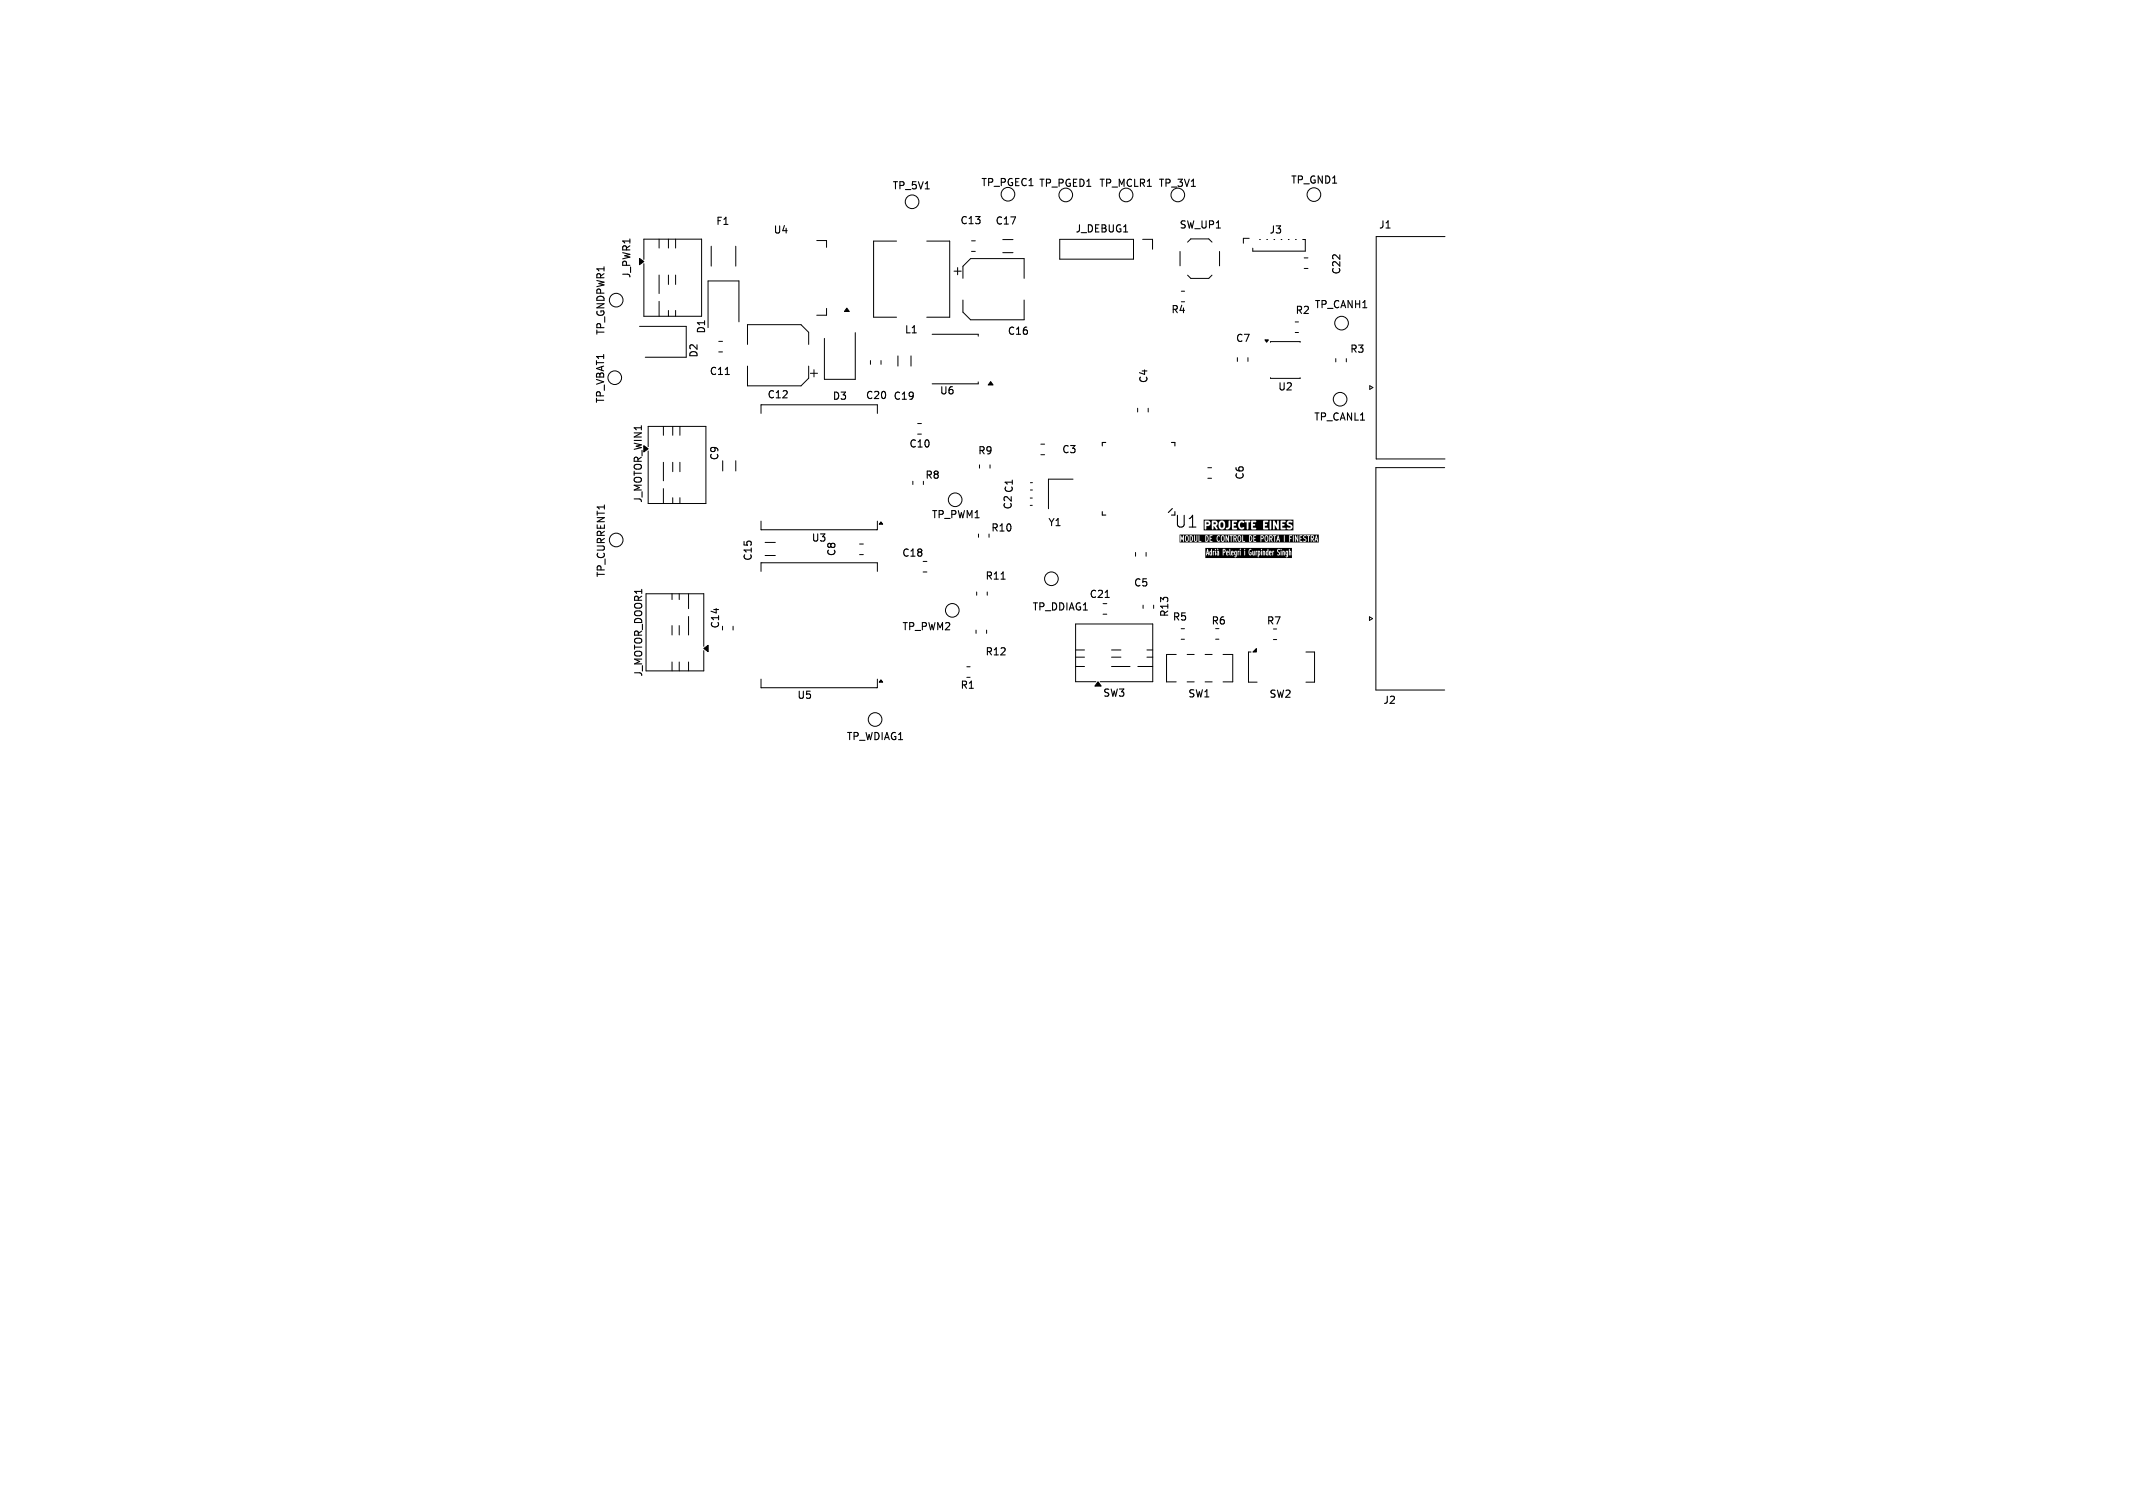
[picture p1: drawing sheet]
<svg xmlns="http://www.w3.org/2000/svg" width="297mm" height="210mm" viewBox="0 0 297 210" stroke-linecap="round" stroke-linejoin="round" font-family="sans-serif">
<defs><g id="words">
<text font-size="2.3" x="163.5" y="73.7">U1</text>
<g font-size="1.4">
<text x="124.2" y="26.6">TP_5V1</text>
<text x="136.5" y="26.1">TP_PGEC1 TP_PGED1</text>
<text x="153" y="26.2">TP_MCLR1</text>
<text x="161.2" y="26.2">TP_3V1</text>
<text x="179.7" y="25.8">TP_GND1</text>
<text x="99.6" y="31.5">F1</text>
<text x="107.6" y="32.7">U4</text>
<text x="133.6" y="31.4">C13</text>
<text x="138.5" y="31.5">C17</text>
<text x="149.7" y="32.6">J_DEBUG1</text>
<text x="164.1" y="32">SW_UP1</text>
<text x="176.7" y="32.7">J3</text>
<text x="191.9" y="32">J1</text>
<text x="88" y="38.8" transform="rotate(-90 88 38.8)">J_PWR1</text>
<text x="186.8" y="38.3" transform="rotate(-90 186.8 38.3)">C22</text>
<text x="84.4" y="46.8" transform="rotate(-90 84.4 46.8)">TP_GNDPWR1</text>
<text x="98.4" y="46.6" transform="rotate(-90 98.4 46.6)">D1</text>
<text x="125.9" y="46.6">L1</text>
<text x="140.2" y="46.8">C16</text>
<text x="163" y="43.8">R4</text>
<text x="172" y="47.8">C7</text>
<text x="180.3" y="43.9">R2</text>
<text x="183" y="43.1">TP_CANH1</text>
<text x="97.3" y="49.9" transform="rotate(-90 97.3 49.9)">D2</text>
<text x="98.7" y="52.4">C11</text>
<text x="160" y="53.5" transform="rotate(-90 160 53.5)">C4</text>
<text x="187.9" y="49.3">R3</text>
<text x="84.3" y="56.3" transform="rotate(-90 84.3 56.3)">TP_VBAT1</text>
<text x="106.8" y="55.7">C12</text>
<text x="115.8" y="55.9">D3</text>
<text x="120.5" y="55.8">C20</text>
<text x="124.3" y="55.9">C19</text>
<text x="130.8" y="55.1">U6</text>
<text x="177.9" y="54.6">U2</text>
<text x="182.9" y="58.8">TP_CANL1</text>
<text x="100.2" y="64.2" transform="rotate(-90 100.2 64.2)">C9</text>
<text x="126.5" y="62.5">C10</text>
<text x="136.1" y="63.5">R9</text>
<text x="147.8" y="63.3">C3</text>
<text x="89.6" y="70.1" transform="rotate(-90 89.6 70.1)">J_MOTOR_WIN1</text>
<text x="128.7" y="66.9">R8</text>
<text x="141.1" y="71.1" transform="rotate(-90 141.1 71.1)">C2 C1</text>
<text x="173.4" y="66.9" transform="rotate(-90 173.4 66.9)">C6</text>
<text x="112.9" y="75.6">U3</text>
<text x="116.5" y="77.6" transform="rotate(-90 116.5 77.6)">C8</text>
<text x="125.5" y="77.7">C18</text>
<text x="129.6" y="72.4">TP_PWM1</text>
<text x="137.9" y="74.2">R10</text>
<text x="145.9" y="73.5">Y1</text>
<text x="84.4" y="80.5" transform="rotate(-90 84.4 80.5)">TP_CURRENT1</text>
<text x="104.9" y="78.2" transform="rotate(-90 104.9 78.2)">C15</text>
<text x="137.1" y="80.9">R11</text>
<text x="151.6" y="83.5">C21</text>
<text x="157.8" y="81.9">C5</text>
<text x="100.3" y="87.6" transform="rotate(-90 100.3 87.6)">C14</text>
<text x="125.5" y="88">TP_PWM2</text>
<text x="143.7" y="85.2">TP_DDIAG1</text>
<text x="162.9" y="86" transform="rotate(-90 162.9 86)">R13</text>
<text x="163.2" y="86.6">R5</text>
<text x="168.6" y="87.2">R6</text>
<text x="176.3" y="87.2">R7</text>
<text x="89.6" y="94.3" transform="rotate(-90 89.6 94.3)">J_MOTOR_DOOR1</text>
<text x="137.1" y="91.5">R12</text>
<text x="110.9" y="97.5">U5</text>
<text x="133.6" y="96.1">R1</text>
<text x="153.5" y="97.2">SW3</text>
<text x="165.4" y="97.3">SW1</text>
<text x="176.7" y="97.4">SW2</text>
<text x="192.5" y="98.2">J2</text>
<text x="117.8" y="103.3">TP_WDIAG1</text>
</g>
</g></defs>
<g fill="#000">
<path d="M165.2 74.7h.1l.1 .2-.1 .4h-.1l-.1-.2zM165.8 74.7a.37 .37 0 0 1 .2 .3 .37 .37 0 0 1-.2 .3zM167.9 74.7a.37 .37 0 0 1 .3 .3 .37 .37 0 0 1-.3 .3zM168.1 76.8l.1 .2h-.1zM168 72.7l.3 .1v.2h-.3zM168.6 76.8v.4l-.1-.1zM169 72.7l.3 .1v.2h-.3zM169.5 77.1h.1v.1h-.1zM170 72.8l.1-.1 .2 .1v.5l-.1 .2-.2-.1zM170.2 74.7h.1l.1 .2-.1 .4h-.1l-.1-.2zM170.4 76.6h.1v.3h-.1zM170.9 76.8l.1 .1h-.1z"/>
<path d="M171.6 76.8l.1 .1h-.2zM171.9 74.7h.2l-.1 .3h-.1zM172 76.8h.1v.4l-.1-.1zM172.5 74.7h.1l.1 .2-.1 .4h-.1l-.1-.2zM174 74.7a.37 .37 0 0 1 .3 .3 .37 .37 0 0 1-.3 .3zM175.3 76.8l.1 .1-.1 .3zM175.6 74.7h.2v.3h-.2zM176.3 74.7h.1l.1 .2-.1 .4h-.1l-.1-.2zM176.4 76.8h.1v.4l-.1-.1zM176.8 76.8l.1 .1h-.1zM176.9 74.7h.2l-.1 .3h-.1zM178 74.9v.2h-.1z"/>
<path d="M179.1 76.8h.1v.4l-.1-.1zM167.8 76.3h12.1v1.4h-12.1v-.4h.2l.1-.2h.1l.1 .3 .1-.1-.1-.4h.1l.1 .4h.3v-.5h.1v.6l.1-.1v-.4l.1-.1 .1 .5h.1v-.2h.1l.1 .2 .2 .1 .1-.5-.1-.2-.3 .1 .2 .1h-.1l-.1 .2h-.1v-.4l-.5 .1v-.3h.4l.1 .1v-.1h.2l.1 .1v-.1h.7v.9l.1-.1v-.3l.2-.1h.1l.1 .4h.2v-.1h-.1v-.1l.2-.1v-.2l-.3-.1-.2 .2v-.4h.6v.8h.2l-.1-.4h.1v.3l.2 .2 .2-.2h-.2l-.1-.1 .3-.2 .1 .4 .2 .1-.1 .1h-.1l.1 .1 .2-.2v-.6h.1l.1 .6v-.1l.1-.4 .1-.1 .1 .6 .1-.1v-.5h.5v.6l.1-.1v-.5h.4l.1 .4 .2 .2 .2-.2v-.2l-.2-.1 .1 .3h-.2v-.4h.4v.4l.1 .2 .2-.1v-.5h.1l.1 .6v-.1l.1-.4 .1-.1 .1 .8 .1-.2 .2-.2-.1-.4h.2v.6l.1-.1v-.5h.1l.1 .6v-.1l.1-.5 .1 .6 .1-.1v-.4h.1v.4l.3 .1v-.5h.1v.4l.3 .1v-.2h-.1l-.1-.1 .3-.1-.1-.2h.2v.5v.1l.1-.5 .1-.2h-.6l-.2 .2v-.3h1.2l.1 .3 .2 .1a.16 .16 0 0 1 0 .2 .16 .16 0 0 1-.3 0l.1 .2 .3-.1v-.3l-.2-.2h.3v.5l.1 .1v-.6h.2v.5h.1v-.5l.1 .6 .1-.1v-.4h.1v.4l.2 .1-.2 .2h.2l.2-.2-.1-.7h-.2l-.2 .2-.1-.2-.8 .1v-.2l.3-.1 .1 .1 .1-.1h1v.9l.1-.1v-.5l.1 .5h.1v-.4l-.2-.2v-.3h-1.2l-.2 .1-.2-.1-.2 .2h-1.2l-.1-.2v.3l-.2 .1v.1l-.3-.2h-1.4l-.1 .5v-.5l-.5 .1a.15 .15 0 0 1 0-.2 .15 .15 0 0 1 .2 0l1.4-.1 .1 .1v-.1v-.1l-.1 .1h-1.3l-.2-.1-.2 .2-.1 .2h-.4l-.1-.1h-1.3l-.2 .2-.2-.2-.3 .2v-.3h1.4l.1-.1h.4l.1 .1 .1-.1-.1-.1-.1 .1h-.4v-.1l-.2 .2h-1.3v-.2l-1.7 .1-.1-.1-.7 .1-.1-.1-.1 .3-.3 .2-.2-.5-.2 .9h-.1zM167.6 72.4h12.5v1.5h-12.5v-1.3h.1v1a.12 .12 0 0 0 .2 .1 .12 .12 0 0 0 .1-.1v-.3h.3l.2-.3v-.4h.2v1a.12 .12 0 0 0 .2 .1 .12 .12 0 0 0 .1-.1v-.3l.3 .4a.13 .13 0 0 0 .2 0 .13 .13 0 0 0 0-.2l-.2-.3 .2-.3h.2v.6l.2 .2h.4l.2-.1h.2l.1 .1h.3l.2-.3v-.8h.2l.1 1.1h.6a.13 .13 0 0 0 .1-.1 .13 .13 0 0 0-.2-.1h-.3v-.3h.3v-.2h.3l.1 .4 .1 .3h.4l.2-.1a.13 .13 0 0 0 0-.2 .13 .13 0 0 0-.2 .1 .34 .34 0 0 1-.4-.4 .34 .34 0 0 1 .4-.3 .13 .13 0 0 0 .2 0 .13 .13 0 0 0 0-.2l.4 .1v.9a.12 .12 0 0 0 .1 .1 .12 .12 0 0 0 .1-.1v-.9l.4-.1v1.1h.6a.13 .13 0 0 0 .1-.1 .13 .13 0 0 0-.1-.1h-.3v-.3h.2a.13 .13 0 0 0 .1-.1 .13 .13 0 0 0-.1-.1h-.2v-.3h.3l.1-.1h1v1.1h.6a.13 .13 0 0 0 .1-.1 .13 .13 0 0 0-.1-.1h-.4v-.3h.3a.13 .13 0 0 0 .1-.1 .13 .13 0 0 0-.2-.1h-.2v-.3l.7-.1v1a.12 .12 0 0 0 .1 .1 .12 .12 0 0 0 .1-.1v-1h.3v1a.12 .12 0 0 0 .1 .1 .12 .12 0 0 0 .1-.1v-.5l.4 .6h.2v-1.1h.2v1.1h.6a.12 .12 0 0 0 .1-.1 .12 .12 0 0 0-.1-.1h-.4v-.3h.3a.12 .12 0 0 0 .1-.1 .12 .12 0 0 0-.1-.1h-.3v-.2h.7l.1 .3 .4 .3-.1 .1-.3-.1a.13 .13 0 0 0-.1 .1 .13 .13 0 0 0 0 .2h.5l.2-.1v-.4l-.5-.3 .1-.2 .3 .1a.13 .13 0 0 0 .2-.1 .13 .13 0 0 0-.1-.2h-.5l-.2 .3h-.7l.4-.1a.13 .13 0 0 0 .1-.1 .13 .13 0 0 0-.1-.1l-.8 .1a.13 .13 0 0 0-.2-.1 .13 .13 0 0 0-.1 .1v.5l-.4-.6-.4 .1a.12 .12 0 0 0-.1-.1 .12 .12 0 0 0-.1 .1l-.3-.1h-.5l-.1 .1h-1l-.1-.1h-.5l-.1 .1-.2-.1h-.6l-.2 .1-.4-.1-.3 .2-.1 .3h-.6v-.3h.4a.13 .13 0 0 0 .1-.1 .13 .13 0 0 0-.2-.1l-.8 .1a.12 .12 0 0 0-.1-.1 .12 .12 0 0 0-.1 .1l-.1 .8-.5 .2 .1-.7-.1-.2-.2-.2-.4 .1-.2 .3h-.2v-.3l-.2-.1-.8 .1-.2-.1h-.4l-.3 .1zM182.6 74.7h.2v.3h-.2zM183.3 74.9v.2h-.1zM164.2 74.4h19.4v1.1h-19.4v-.9h.1l.1 .9 .1-.1v-.4l.1 .2 .1-.2v.4h.2v-.5h.1l.1 .5h.3l.1-.3-.1-.5h.3v.9l.3-.1 .1-.2v-.3l-.1-.3h.3v.7l.1 .2 .3-.2v-.7h.2v.8l.4 .1v-.2h-.3v-.7h.8v.8l.2 .1 .2-.2 .1-.2-.1-.5h.2l.1 .9 .3-.1-.3-.1v-.3h.2v-.1h.7l.1 .4 .2 .2 .2-.2h-.3l-.1-.4h.5v.4l.3 .2 .2-.4-.1-.5h.3v.8h.1v-.5l.3 .6v-.9l.3 .1v.8l.1-.1v-.7l.2-.1v.8h.2v-.3l.2 .3h.1l-.2-.3 .3-.2v.4l.2 .2 .3-.2v-.4l-.1-.3h.3v.9l.4-.1-.3-.1v-.7h.8l.1 .9 .2-.1 .1-.2 .1-.3-.2-.3h.3l.1 .9 .3-.1-.3-.1v-.3h.2l-.2-.1v-.2l.9-.1v.9l.1-.1v-.3h.2l.3-.2v.4l.3 .2 .2-.4-.1-.5h.2v.8h.2v-.3l.2 .4 .1-.1-.2-.3 .2-.4-.1-.1 .3 .1 .1 .8h.3l.1-.3h.2l.1 .2-.2-.8h.8v.9l.1-.1v-.8h.6v.9l.1-.1v-.4h.2l-.2-.1v-.2l.3-.1h.1l.1 .9v-.1v-.8h.2v.9l.1-.1v-.5l.3 .5h.1v-.8h.1l.1 .9 .3-.1-.2-.1v-.3h.2l-.2-.1v-.2h.4v.3l.3 .2v.1h-.3v.1l.3 .1 .1-.4-.3-.3v-.1h.3v-.1l.2 .1 .1 .8 .1-.1v-.7l.1-.1h.1v.9l.1-.1v-.3l.3 .3h.2l.1-.2h.2v.2h.1l-.2-.9-.3 .9-.2-.3 .1-.1 .1-.3-.2-.2h-1.2l-.1 .2h-.4h.2v-.2h-.6v.6l-.3-.6h-2.4l-.3 .9h-.2v-.7l.2-.1v-.1h-1.4l-.2 .4h-.1l-.1-.3-.1-.1h-3.3l-.2 .4h-.1l-.2-.4h-1v.6l-.3-.6h-.5l-.2 .4-.5-.1a.16 .16 0 0 1 .2-.1 .16 .16 0 0 1 .1 0v-.1l-.1-.1-.2 .2-.1 .2h-.7h-.2v-.2h.3v-.2h-2.2v.7l-.2 .1-.1-.8h-1.1l-.2 .4h-.1v-.3l-.1-.1-.2 .5-.2-.4h-.2z"/>
</g>
<path d="M101 52.2h.6M153.5 71.2v.5h.5M154 61.6h-.5v.5M163.1 61.6h.5v.5M163.2 70.8l-.5 .6M163.6 71.2v.5M139.4 80.7h.6M153.9 83.2h.6" fill="none" stroke="#000" stroke-width=".15"/>
<g fill="none" stroke="#000" stroke-width=".14">
<path d="M89.7 36.1v-2.8h8v10.7h-8v-7.3M91.8 33.3v1.2M91.8 38.3v2.6M93.1 33.3v1.2M93.1 38.3v1.3M94.1 33.3v1.2M94.1 38.3v1.3M99 34.3v2.8M102.4 34.3v2.8M113.7 33.5h1.4v1M124.8 33.6h-3.2v10.6h3.2M129 33.6h3.2v10.6h-3.2"/>
<path d="M132.8 37.8h1M133.3 37.3v1M134.1 38.8v-1.7l1-1.1h7.5v2.8M135.3 33.5h.5M135.3 35h.5M139.6 33.4h1.5M139.6 35.2h1.5M147.6 33.3h10.2v2.8h-10.2zM159.1 33.3h1.4v1.4M164.3 35v2M165.4 33.7l.4-.4h2.5l.5 .4M165.4 38.3l.4 .5h2.5l.5-.5"/>
<path d="M169.8 35v2M173.9 33.2h-.8v.7M175.4 33.4h.1M176.4 33.4h.1M177.4 33.4h.1M178.4 33.4h.1M179.4 33.4h.1M180.4 33.4h.1M181.4 33.4h.3v1.6h-7.3v-.4M181.6 35.9h.5M181.6 37.4h.5M201.2 32.9h-9.6v31h9.6"/>
<path d="M89 45.5h6.5v4.3h-5.7M91.8 42v2M92.4 59.4v1.2M93.1 43.2v.8M93.7 59.4v1.2M94.1 43.2v.8M94.7 59.4v1.2M100.1 47.5h.5M100.1 49h.5M102.9 44.8v-5.7h-4.3v6.5M104.1 48v-2.8h7.4l1.1 1.1v1.7M104.1 51v2.7h7.4l1.1-1v-1.7"/>
<path d="M106 57.6v-1.2h16.2v1.2M112.8 52h1M113.3 51.5v1M115.1 43v.9h-1.4M119.1 46.3v6.5h-4.3v-5.7M121.2 50.2v.5M122.7 50.2v.5M125 49.6v1.4M126.8 49.6v1.4M127.8 59h.5M129.8 46.6h6.4v.2M134.1 41.8v1.7l1 1h7.5v-2.7"/>
<path d="M136.2 53.2v.3h-6.4M158.4 56.9v.5M159.9 56.9v.5M164.5 40.6h.4M164.5 42h.4M172.3 49.8v.5M173.8 49.8v.5M176.9 47.7v-.1h4.1v.1M176.9 52.6v.1h4.1v-.1M180.4 44.8h.4M180.4 46.3h.4M186 49.9v.5"/>
<path d="M187.5 49.9v.5M190.7 53.7l.5 .3-.5 .2zM90.3 62.2v-2.8h8v10.7h-8v-7.3M92.4 64.4v2.6M92.4 68v2.1M93.7 64.4v1.3M93.7 69.3v.8M94.7 64.4v1.3M94.7 69.3v.8M100.6 64.2v1.4M102.4 64.2v1.4M106 72.6v1.2h16.2v-1.2"/>
<path d="M106 79.6v-1.2h16.2v1.2M106.5 75.5h1.5M106.5 77.4h1.5M119.7 75.8h.5M119.7 77.2h.5M127.1 67v.5M127.8 60.5h.5M128.5 78.2h.6M128.5 79.7h.6M128.6 67v.5M136.2 74.4v.4M136.4 64.7v.5"/>
<path d="M137.7 74.4v.4M137.9 64.7v.5M143.5 69.4h.2M143.5 70.4h.2M143.5 67.2h.3M143.5 68.2h.3M144.9 61.9h.6M144.9 63.3h.6M149.4 66.7h-3.4v4.2M158.1 76.9v.6M159.6 76.9v.6M168.2 65.1h.5"/>
<path d="M168.2 66.6h.5M201.2 65.1h-9.6v31h9.6M93.6 82.7v.8M93.6 87.1v1.3M93.6 92.2v1.2M94.6 82.7v.8M94.6 87.1v1.3M94.6 92.2v1.2M95.9 82.7v2.1M95.9 85.9v2.5M95.9 92.2v1.2M98 90v-7.3h-8v10.7h8v-2.8"/>
<path d="M102.1 87.2v.5M106 94.6v1.2h16.2v-1.2M134.6 92.9h.5M134.6 94.3h.5M135.9 87.8v.4M136 82.4v.5M137.4 87.8v.4M137.5 82.4v.5M149.8 90.5h1.2M149.8 91.5h1.2M149.8 92.8h1.2M152.6 94.9h-2.8v-8h10.7v8h-7.3"/>
<path d="M153.6 84.1h.5M153.6 85.5h.5M154.8 90.5h1.3M154.8 91.5h1.3M154.8 92.8h2.5M158.4 92.8h2.1M159.2 84.3v.4M159.7 90.5h.8M159.7 91.5h.8M160.6 84.3v.4M163.8 91.1h-1.4v3.9h1.4M164.5 89h.4"/>
<path d="M164.5 87.6h.4M165.3 95h1M165.3 91.1h1M167.8 95h1M167.8 91.1h1M169.3 89h.4M170.3 91.1h1.4v3.9h-1.4M174.2 90.8h-.4v4.2h1.2M177.3 89.1h.5M181.8 90.8h1.2v4.2h-1.2M190.7 85.9l.4 .3-.4 .2z"/>
<circle cx="127" cy="28.1" r=".95"/>
<circle cx="140.3" cy="27" r=".95"/>
<circle cx="148.4" cy="27.1" r=".95"/>
<circle cx="156.8" cy="27.1" r=".95"/>
<circle cx="164" cy="27.1" r=".95"/>
<circle cx="182.9" cy="27.1" r=".95"/>
<circle cx="85.6" cy="52.6" r=".95"/>
<circle cx="85.8" cy="41.8" r=".95"/>
<circle cx="186.6" cy="55.6" r=".95"/>
<circle cx="186.8" cy="45" r=".95"/>
<circle cx="85.8" cy="75.2" r=".95"/>
<circle cx="133" cy="69.6" r=".95"/>
<circle cx="132.6" cy="85" r=".95"/>
<circle cx="146.4" cy="80.6" r=".95"/>
<circle cx="121.8" cy="100.2" r=".95"/>
</g>
<path d="M89 36l.7 .4-.7 .5zM117.9 42.9l.4 .5h-.7zM137.9 53.1l.4 .5h-.7zM176.1 47.3h.5l-.2 .4zM89.6 62.1l.7 .4-.7 .4zM122.7 72.7l.2 .3h-.5zM98 90.3l.6-.4v.9zM122.7 94.7l.2 .3h-.5zM152.9 94.9l.4 .6h-.9zM174.5 90.8l.4-.5v.5z" fill="#000" stroke="#000" stroke-width=".14"/>
<use href="#words"/>
</svg>
